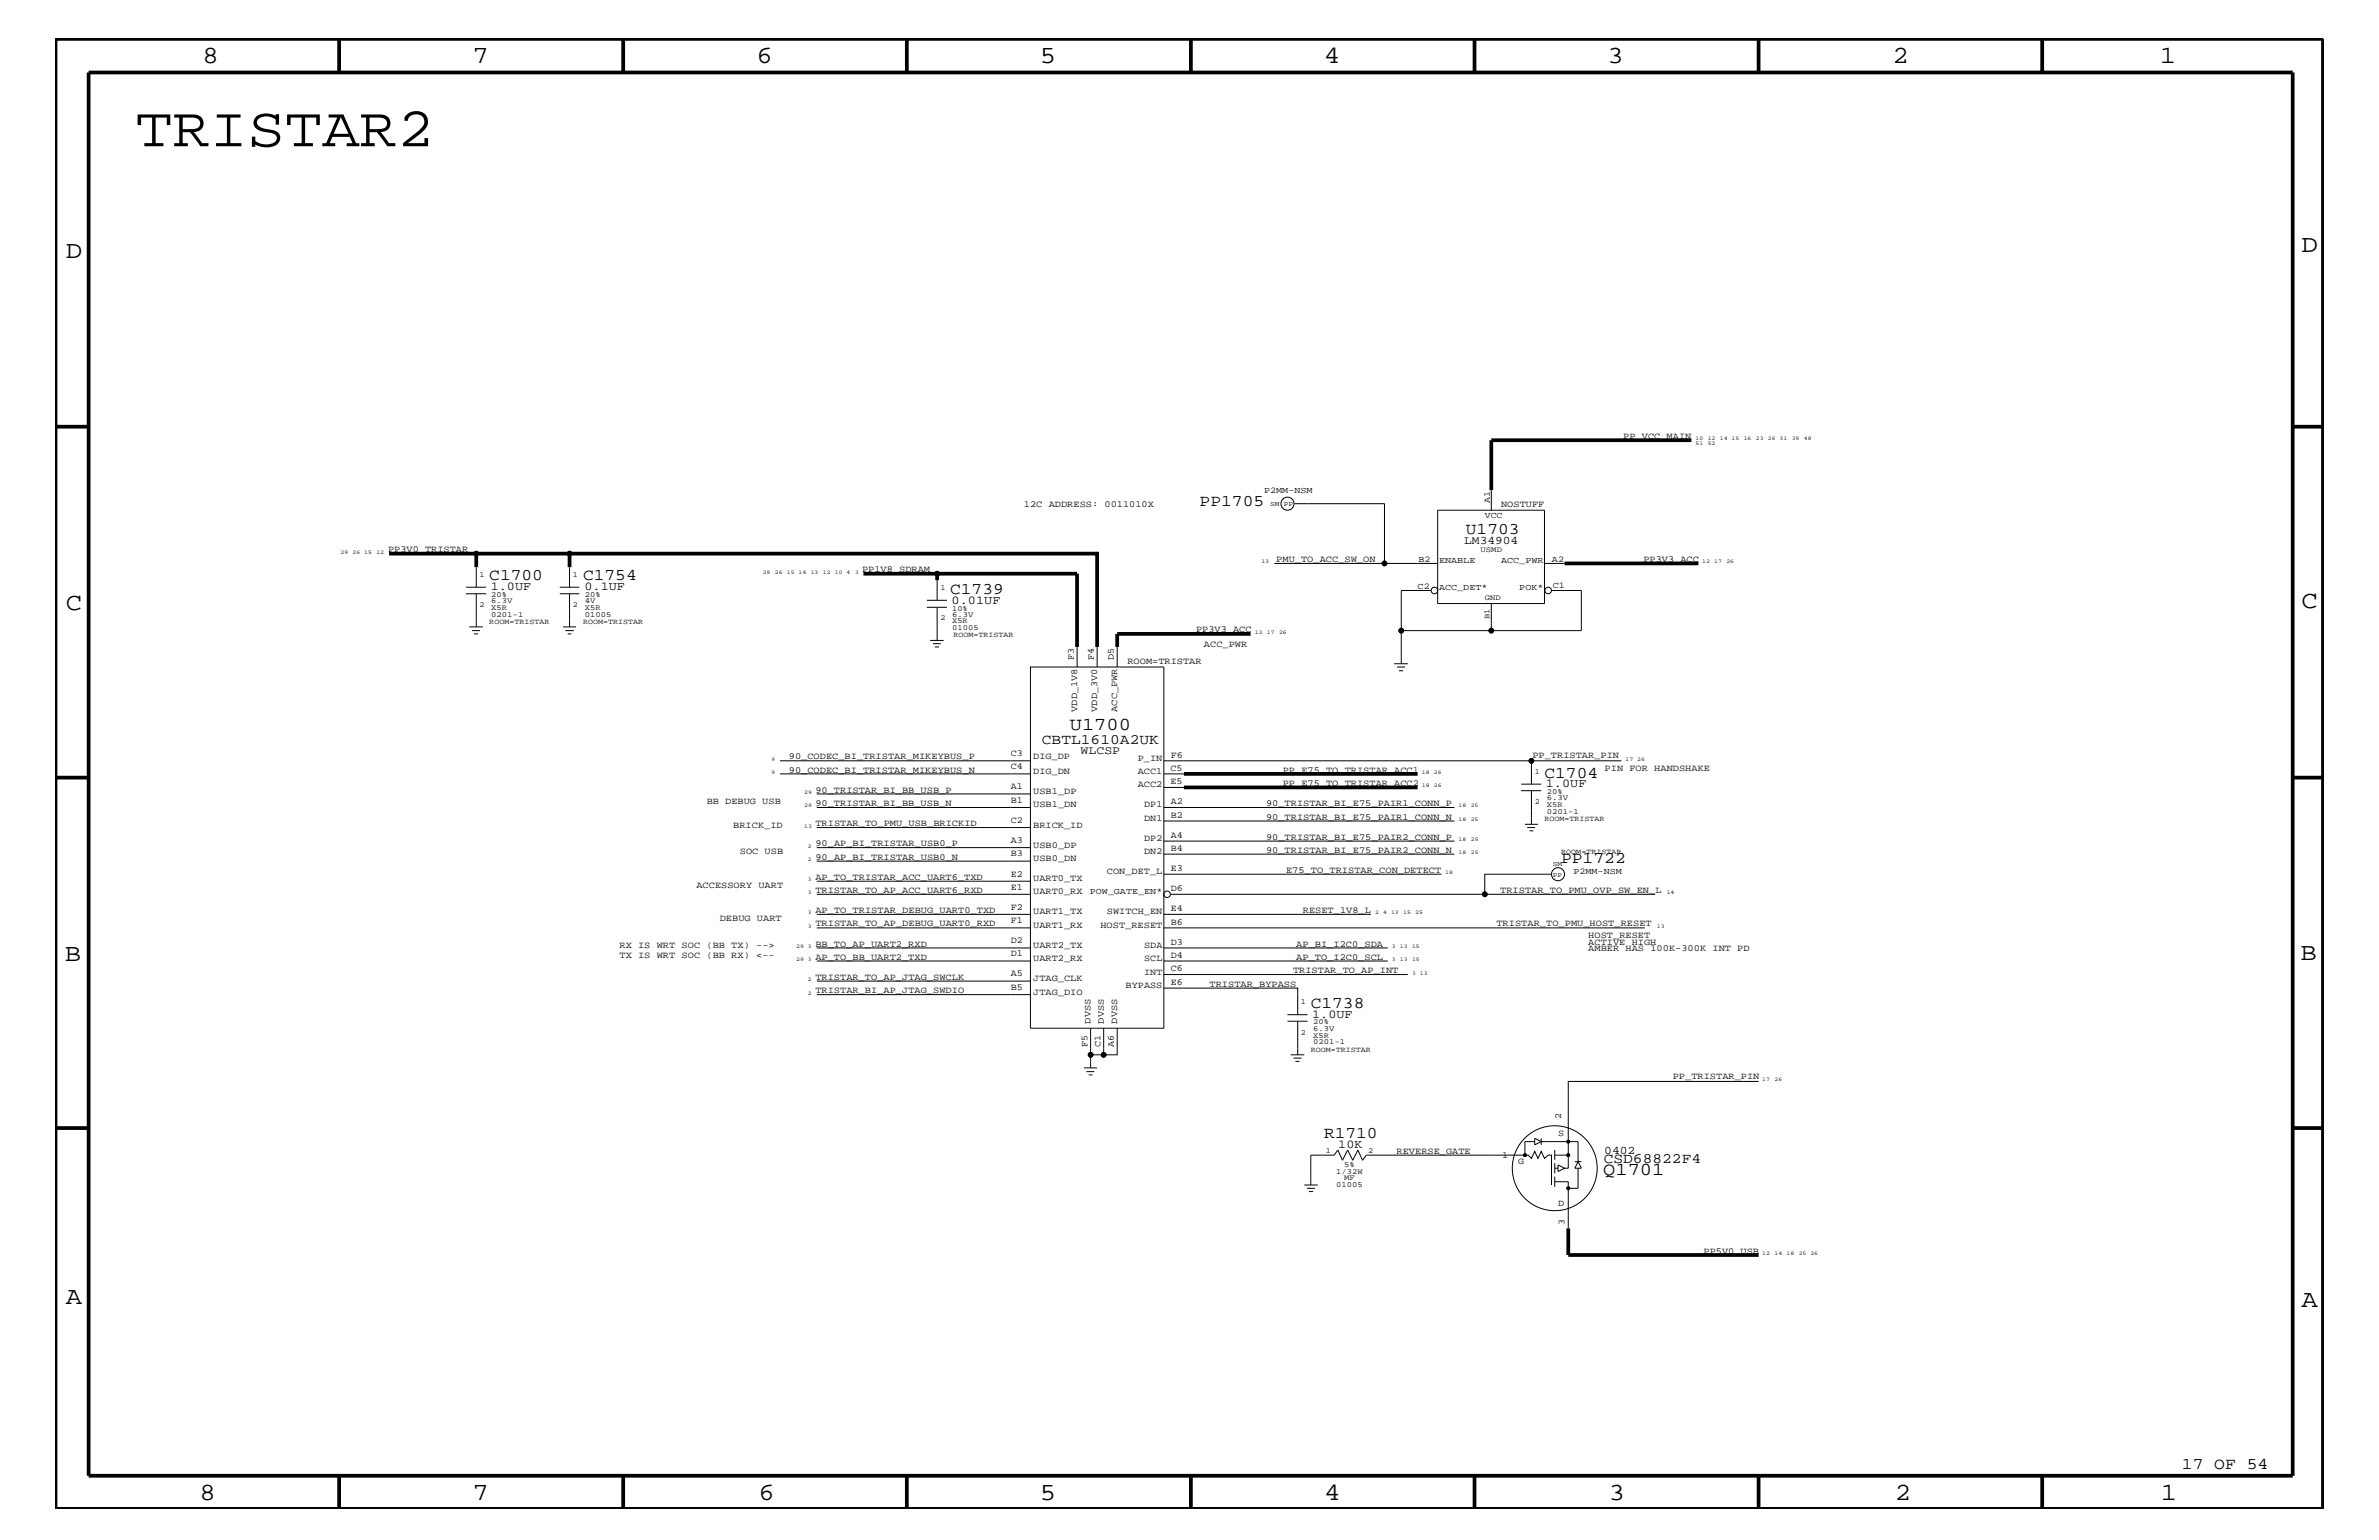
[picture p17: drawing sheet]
<svg xmlns="http://www.w3.org/2000/svg" width="432mm" height="279mm" viewBox="0 0 432 279" stroke-linecap="round" stroke-linejoin="round" font-family="sans-serif">
<defs><g id="words">
<text font-size="10.2" x="24.6" y="26.5">TRISTAR2</text>
<g font-size="4.5">
<text x="36.7" y="11.5">8</text>
<text x="85.8" y="11.5">7</text>
<text x="137.3" y="11.5">6</text>
<text x="188.7" y="11.5">5</text>
<text x="240.3" y="11.5">4</text>
<text x="291.8" y="11.5">3</text>
<text x="343.5" y="11.5">2</text>
<text x="392" y="11.5">1</text>
<text x="11.9" y="46.8">D</text>
<text x="417.7" y="45.7">D</text>
<text x="11.9" y="110.6">C</text>
<text x="417.7" y="110.3">C</text>
<text x="11.8" y="174.3">B</text>
<text x="417.6" y="174.2">B</text>
<text x="11.9" y="236.7">A</text>
<text x="417.7" y="237.1">A</text>
<text x="36.2" y="272.1">8</text>
<text x="85.8" y="272.1">7</text>
<text x="137.7" y="272.1">6</text>
<text x="188.7" y="272.1">5</text>
<text x="240.4" y="272.1">4</text>
<text x="292" y="272.1">3</text>
<text x="343.9" y="272.1">2</text>
<text x="392.2" y="272.1">1</text>
</g>
<g font-size="3.3">
<text x="194.2" y="132.5">U1700</text>
<text x="291" y="213.2">Q1701</text>
</g>
<g font-size="3">
<text x="217.7" y="91.8">PP1705</text>
<text x="266.1" y="96.9">U1703</text>
<text x="88.8" y="105.3">C1700</text>
<text x="105.8" y="105.3">C1754</text>
<text x="172.5" y="107.7">C1739</text>
<text x="280.3" y="141.1">C1704</text>
<text x="283.3" y="156.7">PP1722</text>
<text x="237.9" y="182.9">C1738</text>
<text x="240.3" y="206.5">R1710</text>
<text x="396" y="266.5">17 OF 54</text>
</g>
<g font-size="2.6">
<text x="189.1" y="135">CBTL1610A2UK</text>
<text x="291.1" y="211">CSD68822F4</text>
</g>
<g font-size="2.2">
<text x="89.1" y="107.1">1.0UF</text>
<text x="106.1" y="107.1">0.1UF</text>
<text x="172.7" y="109.5">0.01UF</text>
<text x="280.6" y="142.9">1.0UF</text>
<text x="238.2" y="184.7">1.0UF</text>
<text x="242.9" y="208.2">10K</text>
</g>
<g font-size="2.1">
<text x="265.8" y="98.7">LM34904</text>
<text x="196.1" y="136.8">WLCSP</text>
<text x="291.2" y="209.3">0402</text>
</g>
<g font-size="1.7">
<text x="294.6" y="79.6">PP_VCC_MAIN</text>
<text x="185.8" y="92">12C ADDRESS: 0011010X</text>
<text x="272.5" y="92">NOSTUFF</text>
<text x="70.4" y="100.2">PP3V0_TRISTAR</text>
<text x="156.5" y="103.8">PP1V8_SDRAM</text>
<text x="231.6" y="102.1">PMU_TO_ACC_SW_ON</text>
<text x="298.3" y="102.1">PP3V3_ACC</text>
<text x="194.9" y="119.8" transform="rotate(-90 194.9 119.8)">F3</text>
<text x="198.5" y="119.8" transform="rotate(-90 198.5 119.8)">F4</text>
<text x="202.2" y="119.8" transform="rotate(-90 202.2 119.8)">D5</text>
<text x="217.1" y="114.8">PP3V3_ACC</text>
<text x="218.5" y="117.4">ACC_PWR</text>
<text x="204.6" y="120.4">ROOM=TRISTAR</text>
<text x="195.5" y="129.1" transform="rotate(-90 195.5 129.1)">VDD_1V8</text>
<text x="199.1" y="129.1" transform="rotate(-90 199.1 129.1)">VDD_3V0</text>
<text x="202.8" y="129.1" transform="rotate(-90 202.8 129.1)">ACC_PWR</text>
<text x="143.2" y="137.8">90_CODEC_BI_TRISTAR_MIKEYBUS_P</text>
<text x="183.5" y="137.2">C3</text>
<text x="187.5" y="137.8">DIG_DP</text>
<text x="212.5" y="137.4">F6</text>
<text x="278.1" y="137.5">PP_TRISTAR_PIN</text>
<text x="143.2" y="140.2">90_CODEC_BI_TRISTAR_MIKEYBUS_N</text>
<text x="148" y="143.9">90_TRISTAR_BI_BB_USB_P</text>
<text x="183.5" y="139.6">C4</text>
<text x="183.5" y="143.2">A1</text>
<text x="187.5" y="140.4">DIG_DN</text>
<text x="206.5" y="138">P_IN</text>
<text x="206.5" y="140.4">ACC1</text>
<text x="206.5" y="142.9">ACC2</text>
<text x="212.4" y="139.8">C5</text>
<text x="212.4" y="142.3">E5</text>
<text x="232.8" y="140.2">PP_E75_TO_TRISTAR_ACC1</text>
<text x="232.8" y="142.6">PP_E75_TO_TRISTAR_ACC2</text>
<text x="291.3" y="139.8">PIN FOR HANDSHAKE</text>
<text x="128.3" y="145.9">BB DEBUG USB</text>
<text x="148" y="146.2">90_TRISTAR_BI_BB_USB_N</text>
<text x="148" y="149.9">TRISTAR_TO_PMU_USB_BRICKID</text>
<text x="183.5" y="145.7">B1</text>
<text x="183.5" y="149.3">C2</text>
<text x="187.5" y="144">USB1_DP</text>
<text x="187.5" y="146.5">USB1_DN</text>
<text x="207.7" y="146.5">DP1</text>
<text x="207.7" y="149">DN1</text>
<text x="212.5" y="145.9">A2</text>
<text x="212.5" y="148.4">B2</text>
<text x="229.8" y="146.2">90_TRISTAR_BI_E75_PAIR1_CONN_P</text>
<text x="229.8" y="148.7">90_TRISTAR_BI_E75_PAIR1_CONN_N</text>
<text x="133.1" y="150.1">BRICK_ID</text>
<text x="134.3" y="155">SOC USB</text>
<text x="148" y="153.5">90_AP_BI_TRISTAR_USB0_P</text>
<text x="148" y="156">90_AP_BI_TRISTAR_USB0_N</text>
<text x="183.5" y="152.9">A3</text>
<text x="183.5" y="155.4">B3</text>
<text x="187.5" y="153.8">USB0_DP</text>
<text x="187.5" y="150.1">BRICK_ID</text>
<text x="207.7" y="152.6">DP2</text>
<text x="207.7" y="155">DN2</text>
<text x="212.5" y="152">A4</text>
<text x="212.5" y="154.4">B4</text>
<text x="229.8" y="152.3">90_TRISTAR_BI_E75_PAIR2_CONN_P</text>
<text x="229.8" y="154.7">90_TRISTAR_BI_E75_PAIR2_CONN_N</text>
<text x="126.4" y="161.1">ACCESSORY UART</text>
<text x="148" y="159.6">AP_TO_TRISTAR_ACC_UART6_TXD</text>
<text x="148" y="162">TRISTAR_TO_AP_ACC_UART6_RXD</text>
<text x="183.5" y="159">E2</text>
<text x="183.5" y="161.4">E1</text>
<text x="187.5" y="156.2">USB0_DN</text>
<text x="187.5" y="159.9">UART0_TX</text>
<text x="200.9" y="158.6">CON_DET_L</text>
<text x="212.5" y="158">E3</text>
<text x="212.5" y="161.7">D6</text>
<text x="233.4" y="158.4">E75_TO_TRISTAR_CON_DETECT</text>
<text x="272.3" y="162">TRISTAR_TO_PMU_OVP_SW_EN_L</text>
<text x="130.6" y="167.1">DEBUG UART</text>
<text x="148" y="165.6">AP_TO_TRISTAR_DEBUG_UART0_TXD</text>
<text x="183.5" y="165">F2</text>
<text x="183.5" y="167.5">F1</text>
<text x="187.5" y="165.9">UART1_TX</text>
<text x="187.5" y="162.2">UART0_RX</text>
<text x="200.9" y="165.9">SWITCH_EN</text>
<text x="212.5" y="167.8">B6</text>
<text x="212.5" y="165.3">E4</text>
<text x="236.5" y="165.6">RESET_1V8_L</text>
<text x="112.4" y="173.8">TX IS WRT SOC (BB RX) &lt;--</text>
<text x="112.4" y="172">RX IS WRT SOC (BB TX) --&gt;</text>
<text x="148" y="171.7">BB_TO_AP_UART2_RXD</text>
<text x="148" y="168.1">TRISTAR_TO_AP_DEBUG_UART0_RXD</text>
<text x="183.5" y="171.1">D2</text>
<text x="183.5" y="173.5">D1</text>
<text x="187.5" y="172">UART2_TX</text>
<text x="187.5" y="168.3">UART1_RX</text>
<text x="199.7" y="168.3">HOST_RESET</text>
<text x="207.7" y="172">SDA</text>
<text x="212.5" y="171.4">D3</text>
<text x="212.5" y="173.8">D4</text>
<text x="235.3" y="171.7">AP_BI_I2C0_SDA</text>
<text x="271.6" y="168.1">TRISTAR_TO_PMU_HOST_RESET</text>
<text x="288.3" y="171.4">ACTIVE HIGH</text>
<text x="288.3" y="170.1">HOST_RESET</text>
<text x="288.3" y="172.6">AMBER HAS 100K-300K INT PD</text>
<text x="148" y="174.2">AP_TO_BB_UART2_TXD</text>
<text x="148" y="177.7">TRISTAR_TO_AP_JTAG_SWCLK</text>
<text x="183.5" y="177.2">A5</text>
<text x="183.5" y="179.6">B5</text>
<text x="187.5" y="178">JTAG_CLK</text>
<text x="187.5" y="174.4">UART2_RX</text>
<text x="204.3" y="179.3">BYPASS</text>
<text x="207.7" y="176.8">INT</text>
<text x="207.7" y="174.4">SCL</text>
<text x="212.5" y="176.2">C6</text>
<text x="212.5" y="178.7">E6</text>
<text x="219.5" y="179">TRISTAR_BYPASS</text>
<text x="234.7" y="176.6">TRISTAR_TO_AP_INT</text>
<text x="235.3" y="174.2">AP_TO_I2C0_SCL</text>
<text x="148" y="180.2">TRISTAR_BI_AP_JTAG_SWDIO</text>
<text x="187.5" y="180.5">JTAG_DIO</text>
<text x="198" y="185.7" transform="rotate(-90 198 185.7)">DVSS</text>
<text x="200.3" y="185.7" transform="rotate(-90 200.3 185.7)">DVSS</text>
<text x="202.8" y="185.7" transform="rotate(-90 202.8 185.7)">DVSS</text>
<text x="197.4" y="189.9" transform="rotate(-90 197.4 189.9)">F5</text>
<text x="199.7" y="189.9" transform="rotate(-90 199.7 189.9)">C1</text>
<text x="202.2" y="189.9" transform="rotate(-90 202.2 189.9)">A6</text>
<text x="303.6" y="195.7">PP_TRISTAR_PIN</text>
<text x="283.4" y="203" transform="rotate(-90 283.4 203)">2</text>
<text x="253.5" y="209.3">REVERSE_GATE</text>
<text x="282.8" y="206.2">S</text>
<text x="272.6" y="210.2">1</text>
<text x="275.5" y="211.3">G</text>
<text x="282.8" y="218.7">D</text>
<text x="284" y="222.3" transform="rotate(-90 284 222.3)">3</text>
<text x="309.2" y="227.5">PP5V0_USB</text>
</g>
<g font-size="1.6">
<text x="229.4" y="89.4">P2MM-NSM</text>
<text x="269.5" y="94">VCC</text>
<text x="270.4" y="91.2" transform="rotate(-90 270.4 91.2)">A1</text>
<text x="281.7" y="101.9">A2</text>
<text x="257.3" y="106.9">C2</text>
<text x="257.5" y="102.1">B2</text>
<text x="261.2" y="107.1">ACC_DET*</text>
<text x="261.2" y="102.2">ENABLE</text>
<text x="272.5" y="102.2">ACC_PWR</text>
<text x="275.8" y="107.1">POK*</text>
<text x="281.9" y="106.7">C1</text>
<text x="285.6" y="158.5">P2MM-NSM</text>
<text x="197.8" y="162.2">POW_GATE_EN*</text>
</g>
<g font-size="1.4">
<text x="268.7" y="100.2">USMD</text>
<text x="87" y="104.7">1</text>
<text x="104" y="104.7">1</text>
<text x="170.7" y="107.1">1</text>
<text x="87" y="110.2">2</text>
<text x="88.8" y="113.1">ROOM=TRISTAR</text>
<text x="89.2" y="110.6">X5R</text>
<text x="89.2" y="108.3">20%</text>
<text x="89.2" y="109.4">6.3V</text>
<text x="89.2" y="111.9">0201-1</text>
<text x="104" y="110.2">2</text>
<text x="105.8" y="113.1">ROOM=TRISTAR</text>
<text x="106.2" y="110.6">X5R</text>
<text x="106.2" y="108.3">20%</text>
<text x="106.2" y="109.4">4V</text>
<text x="106.2" y="111.9">01005</text>
<text x="170.7" y="112.6">2</text>
<text x="172.8" y="111.9">6.3V</text>
<text x="172.8" y="110.8">10%</text>
<text x="172.8" y="113.1">X5R</text>
<text x="269.5" y="108.9">GND</text>
<text x="270.3" y="112.3" transform="rotate(-90 270.3 112.3)">B1</text>
<text x="172.8" y="114.2">01005</text>
<text x="173.1" y="115.6">ROOM=TRISTAR</text>
<text x="278.6" y="140.4">1</text>
<text x="278.6" y="145.9">2</text>
<text x="280.3" y="149">ROOM=TRISTAR</text>
<text x="280.8" y="145.1">6.3V</text>
<text x="280.8" y="147.6">0201-1</text>
<text x="280.8" y="144">20%</text>
<text x="280.8" y="146.4">X5R</text>
<text x="283.4" y="155">ROOM=TRISTAR</text>
<text x="236.1" y="182.2">1</text>
<text x="238.3" y="185.9">20%</text>
<text x="236.1" y="187.7">2</text>
<text x="237.9" y="190.8">ROOM=TRISTAR</text>
<text x="238.3" y="188.2">X5R</text>
<text x="238.3" y="187">6.3V</text>
<text x="238.3" y="189.4">0201-1</text>
<text x="240.6" y="209.2">1</text>
<text x="248.3" y="209.2">2</text>
<text x="242.5" y="215.3">01005</text>
<text x="242.5" y="213">1/32W</text>
<text x="244" y="214.2">MF</text>
<text x="244" y="211.7">5%</text>
</g>
<g font-size="1.3">
<text x="230.5" y="91.7">SM PP</text>
<text x="281.9" y="159">PP</text>
<text x="281.9" y="157.2">SM</text>
</g>
<g font-size="1">
<text x="307.8" y="80.7">51</text>
<text x="307.8" y="79.9">10</text>
<text x="310" y="79.9">12</text>
<text x="310" y="80.7">52</text>
<text x="312.2" y="79.9">14 15</text>
<text x="316.5" y="79.9">16</text>
<text x="318.7" y="79.9">23</text>
<text x="320.9" y="79.9">26 31</text>
<text x="325.2" y="79.9">39</text>
<text x="327.4" y="79.9">48</text>
<text x="61.8" y="100.4">29</text>
<text x="64" y="100.4">26 15</text>
<text x="68.3" y="100.4">12</text>
<text x="138.4" y="104.1">29</text>
<text x="140.6" y="104.1">26</text>
<text x="142.8" y="104.1">15 14</text>
<text x="147.2" y="104.1">13</text>
<text x="149.4" y="104.1">12</text>
<text x="151.6" y="104.1">10 4</text>
<text x="155.2" y="104.1">3</text>
<text x="228.9" y="102.2">13</text>
<text x="308.9" y="102.2">12</text>
<text x="311.1" y="102.2">17</text>
<text x="313.4" y="102.2">26</text>
<text x="227.8" y="115">12</text>
<text x="230" y="115">17</text>
<text x="232.2" y="115">26</text>
<text x="140" y="138">9</text>
<text x="140" y="140.4">9</text>
<text x="258.1" y="140.4">18</text>
<text x="258.1" y="142.9">18</text>
<text x="260.3" y="140.4">26</text>
<text x="260.3" y="142.9">26</text>
<text x="295.1" y="138">17 26</text>
<text x="146" y="144">29</text>
<text x="146" y="146.5">29</text>
<text x="264.8" y="146.5">18</text>
<text x="264.8" y="149">18</text>
<text x="267" y="146.5">25</text>
<text x="267" y="149">25</text>
<text x="146" y="150.1">13</text>
<text x="146.6" y="153.8">2</text>
<text x="264.8" y="152.6">18</text>
<text x="264.8" y="155">18</text>
<text x="267" y="152.6">25</text>
<text x="267" y="155">25</text>
<text x="146.6" y="159.9">3</text>
<text x="146.6" y="156.2">2</text>
<text x="262.3" y="158.6">18</text>
<text x="146.6" y="165.9">3</text>
<text x="146.6" y="162.2">3</text>
<text x="249.6" y="165.9">2</text>
<text x="251" y="165.9">4</text>
<text x="252.5" y="165.9">13</text>
<text x="254.7" y="165.9">15</text>
<text x="256.9" y="165.9">25</text>
<text x="302.5" y="162.2">14</text>
<text x="144.5" y="172">29 3</text>
<text x="146.6" y="168.3">3</text>
<text x="252.6" y="172">3</text>
<text x="254.1" y="172">13</text>
<text x="256.3" y="172">15</text>
<text x="300.7" y="168.3">13</text>
<text x="144.5" y="174.4">29 3</text>
<text x="146.6" y="178">2</text>
<text x="252.6" y="174.4">3</text>
<text x="254.1" y="174.4">13</text>
<text x="256.3" y="176.8">3</text>
<text x="256.3" y="174.4">15</text>
<text x="257.7" y="176.8">13</text>
<text x="146.6" y="180.5">2</text>
<text x="319.9" y="196.2">17</text>
<text x="322.1" y="196.2">26</text>
<text x="319.9" y="227.7">12</text>
<text x="322.1" y="227.7">14</text>
<text x="324.3" y="227.7">18</text>
<text x="326.5" y="227.7">25 26</text>
</g>
</g></defs>
<g fill="none" stroke="#000" stroke-width=".18">
<path d="M235 91.4h16.3v10.8M260.9 92.6h19.4v16.9h-19.4zM270.7 88.9v3.7M84.6 107.7h3.6M84.6 106.5h3.6M85.2 113.7h2.4M85.7 114.4h1.4M86 115h.8M86.4 102.9v3.6M86.4 107.7v6M101.6 107.7h3.6M101.6 106.5h3.6"/>
<path d="M102.2 113.7h2.4M102.6 114.4h1.5M103 115h.7M103.4 102.9v3.6M103.4 107.7v6M168.2 110.2h3.7M168.2 108.9h3.7M168.8 116.2h2.5M169.3 116.8h1.5M169.7 117.4h.7M170.1 105.3v3.6M170.1 110.2v6"/>
<path d="M195.5 117.4v3.6M199.1 117.4v3.6M202.8 117.4v3.6M231.3 102.2h29.6M259.8 107.1h-5.5v13.3M270.7 109.5v4.9h-16.4M280.3 102.2h3.7M281.6 107.1h5.4v7.3h-16.3M141.6 138h45.4M187 121h24.2v65.5h-24.2zM211.2 138h83.1M253.1 120.4h2.4"/>
<path d="M253.6 121h1.4M253.9 121.7h.8M278 138v4.3M141.6 140.4h45.4M148.3 156.2h38.7M148.3 159.9h38.7M148.3 150.1h38.7M148.3 153.8h38.7M148.3 146.5h38.7M148.3 144h38.7M211.2 158.6h50.4M211.2 146.5h52.8"/>
<path d="M211.2 140.4h3.7M211.2 155h52.8M211.2 152.6h52.8M211.2 149h52.8M211.2 142.9h3.7M276.1 143.5h3.6M276.1 142.3h3.6M276.8 149.5h2.3M277.2 150.1h1.4M277.6 150.7h.7M278 143.5v6M281.6 158.6h-12.1v3.6h30.9"/>
<path d="M148.3 162.2h38.7M148.3 174.4h38.7M148.3 178h38.7M148.3 168.3h38.7M148.3 172h38.7M148.3 165.9h38.7M211.2 179.3h24.3v4.8M211.2 174.4h40.7M211.2 168.3h87.3M211.2 172h40.7M211.2 165.9h37.6M211.2 176.8h44.3"/>
<path d="M212.5 162.2h57M148.3 180.5h38.7M196.8 193.7h2.3M197.2 194.4h1.4M197.6 195h.7M198 186.5v7.2M198 191.4h2.3M200.3 186.5v4.9h2.5v-4.9M233.7 185.3h3.6M233.7 184.1h3.6M234.3 191.4h2.4M234.8 192h1.4"/>
<path d="M235.1 192.6h.8M235.5 185.3v6.1M319.2 196.2h-34.6v15.7h-.6M236.7 215h2.5M237.2 215.6h1.5M237.6 216.2h.7M237.9 215v-5.4h4.2l.7-1 .9 1.9 .9-1.9 .9 1.9 1-1.9 .8 1.9 .7-.9h29.4l.6 .6 .6-1.3 .5 1.3 .6-1.3 .6 1.3 .7-.6h.6v5.4M278.6 206.5l1.1 .6-1.1 .6zM278.6 207.1h-1.8v2.5M279.7 207.1h6.7v3.7l-.6 1.1h1.2l-.6-1.1M279.7 206.5v1.2M282.2 209.6h2.4"/>
<path d="M282.2 214.4h2.4v8.5M282.2 208.6v1.8M282.2 211v1.9M282.2 213.5v1.8M282.2 211.9h.6M282.8 211.4l1.2 .5-1.2 .6zM285.8 210.8h1.2M286.4 211.9v3.7h-1.8"/>
<circle cx="233.7" cy="91.4" r="1.19"/>
<circle cx="86.4" cy="100.4" r=".42"/>
<circle cx="103.4" cy="100.4" r=".42"/>
<circle cx="170.1" cy="104.1" r=".42"/>
<circle cx="251.3" cy="102.2" r=".42"/>
<circle cx="254.3" cy="114.4" r=".42"/>
<circle cx="260.3" cy="107.1" r=".59"/>
<circle cx="270.7" cy="114.4" r=".42"/>
<circle cx="281" cy="107.1" r=".59"/>
<circle cx="278" cy="138" r=".42"/>
<circle cx="282.8" cy="158.6" r="1.19"/>
<circle cx="211.8" cy="162.2" r=".59"/>
<circle cx="269.5" cy="162.2" r=".42"/>
<circle cx="198" cy="191.4" r=".42"/>
<circle cx="200.3" cy="191.4" r=".42"/>
<circle cx="276.8" cy="209.6" r=".25"/>
<circle cx="282.2" cy="211.9" r="7.7"/>
<circle cx="284.6" cy="209.6" r=".25"/>
<circle cx="284.6" cy="207.1" r=".25"/>
<circle cx="284.6" cy="215.6" r=".25"/>
</g>
<g fill="#000">
<circle cx="86.4" cy="100.4" r=".42"/>
<circle cx="103.4" cy="100.4" r=".42"/>
<circle cx="170.1" cy="104.1" r=".42"/>
<circle cx="251.3" cy="102.2" r=".42"/>
<circle cx="254.3" cy="114.4" r=".42"/>
<circle cx="270.7" cy="114.4" r=".42"/>
<circle cx="278" cy="138" r=".42"/>
<circle cx="269.5" cy="162.2" r=".42"/>
<circle cx="198" cy="191.4" r=".42"/>
<circle cx="200.3" cy="191.4" r=".42"/>
<circle cx="276.8" cy="209.6" r=".25"/>
<circle cx="284.6" cy="209.6" r=".25"/>
<circle cx="284.6" cy="207.1" r=".25"/>
<circle cx="284.6" cy="215.6" r=".25"/>
</g>
<g fill="none" stroke="#000" stroke-width=".68" stroke-linecap="butt">
<path d="M10.1 7.1h411.5v266.7h-411.5zM16.1 13.2h400v254.5h-400zM61.6 7.1v6.1M113.1 7.1v6.1M164.6 7.1v6.1M216.2 7.1v6.1M267.6 7.1v6.1M319.2 7.1v6.1M370.7 7.1v6.1M10.1 77.4h6M307 79.9h-36.3v9M416.1 77.4h5.5"/>
<path d="M70.6 100.4h15.8v2.5M86.4 100.4h17v2.5M103.4 100.4h95.7v17M156.7 104.1h13.4v1.2M170.1 104.1h25.4v13.3M227 115h-24.2v2.4M284 102.2h24.3M10.1 141.1h6M214.9 142.9h42.4M214.9 140.4h42.4M416.1 141.1h5.5M10.1 204.7h6"/>
<path d="M416.1 204.7h5.5M284.6 222.9v4.8h34.6M61.6 267.7v6.1M113.1 267.7v6.1M164.6 267.7v6.1M216.2 268v5.8M267.6 267.7v6.1M319.2 267.7v6.1M370.7 267.7v6.1"/>
</g>
<use href="#words"/>
</svg>
